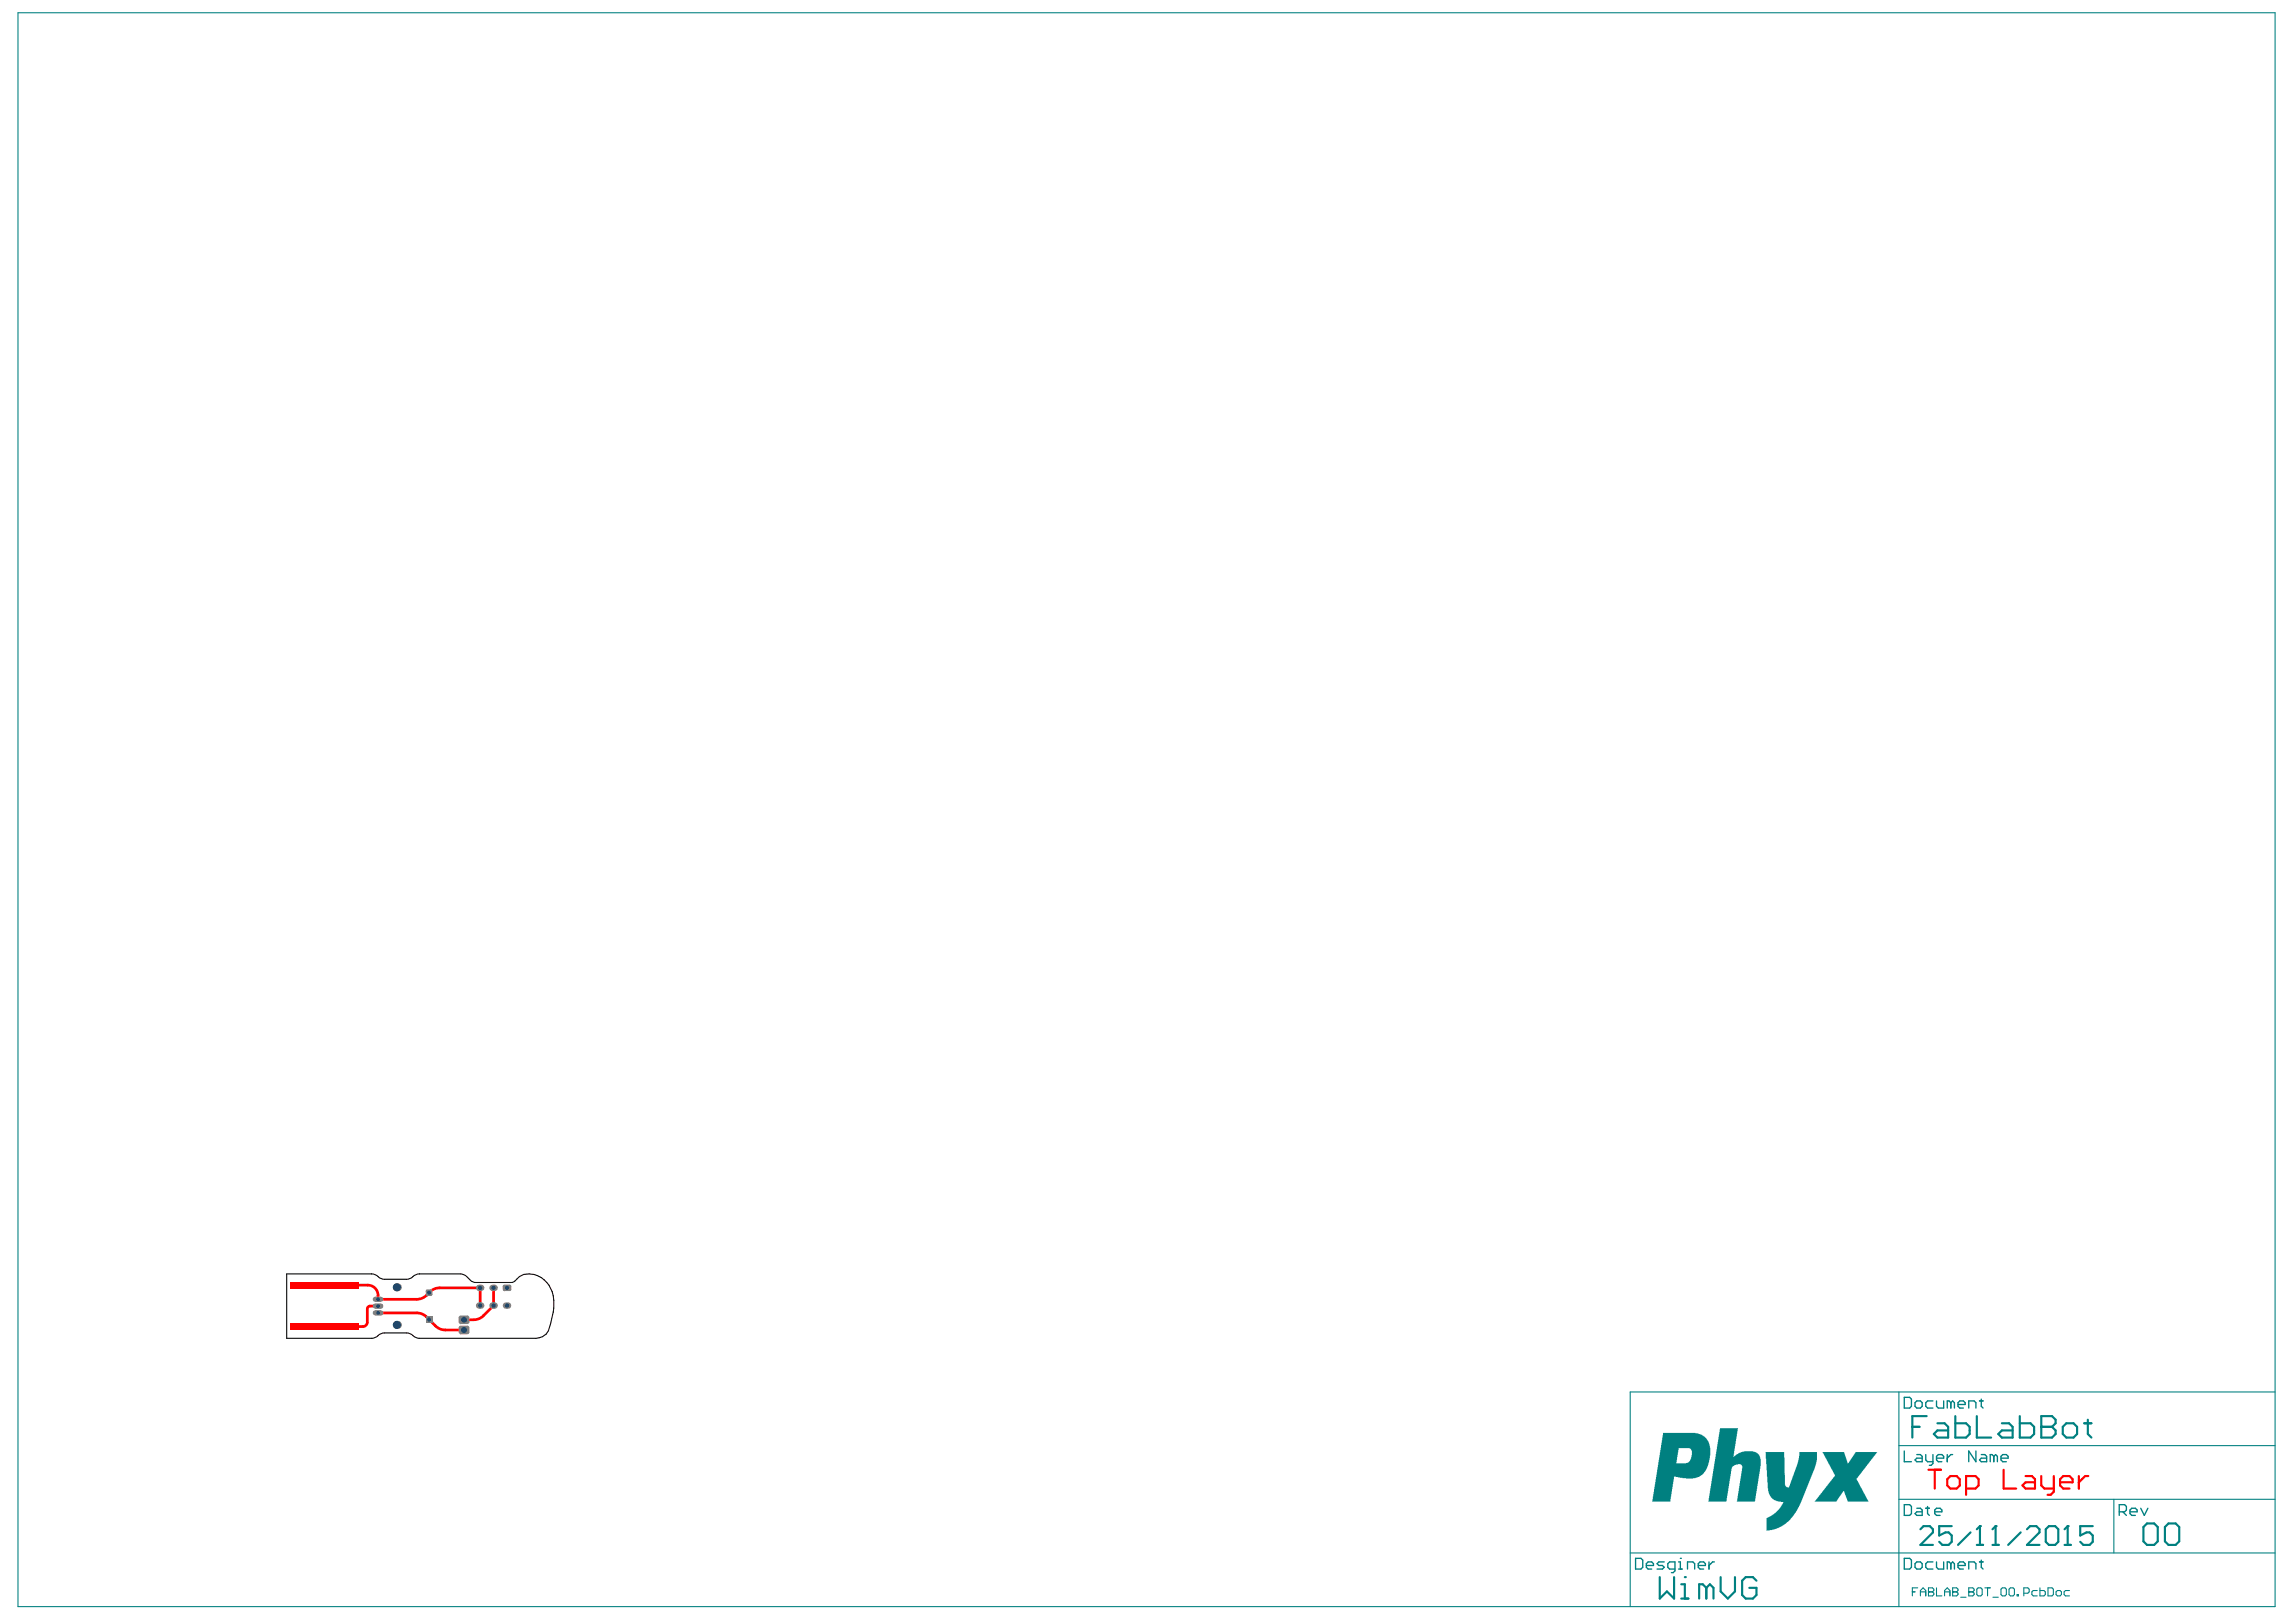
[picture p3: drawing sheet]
<svg xmlns="http://www.w3.org/2000/svg" width="297mm" height="210mm" viewBox="0 0 297 210" stroke-linecap="round" stroke-linejoin="round" font-family="sans-serif">
<g fill="#008080">
<path d="M235.8 187.9h2.8l.4 1.5 .2-.1 .9-1.4h2.8l-2.6 3.3a.38 .38 0 0 0 .1 .5l1.3 2.6h-2.6l-.5-1.3h-.1l-.9 1.3h-2.8l2.2-2.8 .1-.3a.34 .34 0 0 0 .1-.5z"/>
<path d="M228.4 187.9h2.4l.1 4.2 .1 .2 .3 .2h.2l1.1-3.1 .2-1v-.5h2.3v1.1l-.4 1.2-1.9 4.6-.7 1.3-1.1 1.1-.9 .6-.8 .2-.8 .1v-1.2a.45 .45 0 0 1 .4-.6l.8-.5 .5-.5 .5-.9-.6-.1-.6-.2-.4-.3-.3-.5-.1-.7z"/>
<path d="M222.5 184.8h2.4l-.7 3.7 .8-.5 .7-.2 1.3 .1 .4 .2 .3 .4 .1 .3v.9l-.8 4.6h-2.3l.7-4.1a.58 .58 0 0 0-.1-.7h-.7l-.3 .2a.59 .59 0 0 0-.3 .7l-.7 3.9h-2.3z"/>
<path d="M215.1 185.4h4.2l.9 .3 .6 .5 .4 .7 .1 .5-.1 1.3-.2 .9-.3 .7-.3 .4-.5 .4-.9 .2h-.9l-1.5-.2-.5 3.2h-2.4zM217.2 187.4l-.3 2h1.2l.3-.1 .4-.5 .1-.8a.56 .56 0 0 0-.3-.6z"/>
</g>
<g fill="none" stroke="#008080" stroke-width=".14">
<path d="M2.3 1.7h292v206.2h-292zM245.7 180.1v27.8M245.7 194h48.6M245.7 187.1h48.6M273.5 194v7M294.3 180.1h-83.4v27.8M210.9 201h83.4M247.4 206h.4M248.1 205.5h-.7v1M248.4 206h.7M248.4 206.5v-.7l.4-.3 .3 .3v.7M249.5 206h.1"/>
<path d="M249.5 205.5h.5l.2 .2v.1l-.2 .2 .2 .2v.2l-.2 .1h-.5zM249.5 206h.5M250.5 205.5v1h.7M251.6 206h.7M251.6 206.5v-.7l.3-.3 .4 .3v.7M252.6 206h.1M252.6 205.5h.5l.2 .2v.1l-.2 .2 .2 .2v.2l-.2 .1h-.5zM252.6 206h.5M253.7 206.7h.7M254.7 206h.1M254.7 205.5h.5l.2 .2v.1l-.2 .2 .2 .2v.2l-.2 .1h-.5zM254.7 206h.5"/>
<path d="M255.7 205.7l.2-.2h.4l.1 .2v.7l-.1 .1h-.4l-.2-.1zM256.8 205.5h.7M257.1 205.5v1M257.8 206.7h.7M258.9 205.7l.1-.2h.4l.2 .2v.7l-.2 .1h-.4l-.1-.1zM259.9 205.7l.2-.2h.3l.2 .2v.7l-.2 .1h-.3l-.2-.1zM261 206.4h.1v.1h-.1zM261.8 206.2h.5l.2-.2v-.3l-.2-.2h-.5v1M263.6 205.8h-.6l-.1 .2v.4l.1 .1h.6M263.9 205.5v1h.5l.2-.1v-.4l-.2-.2h-.5M265 205.5h.5l.1 .2v.7l-.1 .1h-.5zM266 206l.2-.2h.3l.2 .2v.4l-.2 .1h-.3l-.2-.1z"/>
<path d="M267.7 205.8h-.5l-.2 .2v.4l.2 .1h.5"/>
</g>
<g fill="none" stroke="#008080" stroke-width=".17">
<path d="M246.4 194.7h.7l.2 .3v.9l-.2 .2h-.7zM246.4 180.8h.7l.2 .3v.9l-.2 .2h-.7zM246.4 187.8v1.4h.9M247.8 181.5l.2-.2h.4l.3 .2v.5l-.3 .2h-.4l-.2-.2zM248 195.2h.4l.3 .2v.7h-.7l-.2-.2 .2-.3h.7M248 188.2h.4l.3 .3v.7h-.7l-.2-.3 .2-.2h.7M249.1 195.2h.5M249.1 188.2v.7l.3 .3h.7M249.4 195v.9l.2 .2M250.1 181.3h-.7l-.3 .2v.5l.3 .2h.7M250.1 188.2v1.2l-.3 .2h-.2M250.3 195.6h.9v-.2l-.2-.2h-.5l-.2 .2v.5l.2 .2h.5"/>
<path d="M250.5 188.7h1v-.2l-.3-.3h-.4l-.3 .3v.4l.3 .3h.4M250.5 181.3v.7l.3 .2h.7v-.9M251.9 188.2v1M252.4 181.5l-.2-.2h-.3v.9M252.4 181.5l.2-.2 .2 .2v.7M252.4 181.5v.7M252.6 188.2h-.2l-.5 .5M253.3 181.8h.9v-.3l-.2-.2h-.5l-.2 .2v.5l.2 .2h.5M254.7 182.2v-.9h.7l.2 .2v.7M255.6 187.8v1.4l-.9-1.4v1.4M256.1 181.3h.5M256.3 188.2h.5l.2 .3v.7h-.7l-.2-.3 .2-.2h.7"/>
<path d="M256.3 181.1v.9l.3 .2M257.9 188.5l-.2-.3h-.2v1M257.9 188.5v.7M257.9 188.5l.3-.3 .2 .3v.7M258.9 188.7h.9v-.2l-.2-.3h-.5l-.2 .3v.4l.2 .3h.5M274.2 195.6h.7l.2-.2v-.4l-.2-.3h-.7v1.4M274.6 195.6l.5 .5M275.6 195.6h.9v-.2l-.2-.2h-.5l-.2 .2v.5l.2 .2h.5M277 195.2l.4 .9 .5-.9M211.6 201.7h.7l.2 .2v.9l-.2 .3h-.7zM213 202.6h.9v-.2l-.2-.3h-.5l-.2 .3v.4l.2 .3h.5M215.3 202.1h-.7l-.2 .3 .2 .2h.5l.2 .2-.2 .3h-.7"/>
<path d="M216.7 203.1h-.7l-.2-.3v-.4l.2-.3h.7v1.2l-.2 .2h-.3M217.2 203.1h.4M217.2 202.1h.2v1M217.4 201.7h.1M218.3 203.1v-1h.7l.2 .3v.7M219.7 202.6h.9v-.2l-.2-.3h-.5l-.2 .3v.4l.2 .3h.5M221.1 202.1v1M221.8 202.1h-.2l-.5 .5M246.4 201.7h.7l.2 .2v.9l-.2 .3h-.7zM247.8 202.4l.2-.3h.4l.3 .3v.4l-.3 .3h-.4l-.2-.3zM250.1 202.1h-.7l-.3 .3v.4l.3 .3h.7M250.5 202.1v.7l.3 .3h.7v-1"/>
<path d="M252.4 202.4l-.2-.3h-.3v1M252.4 202.4v.7M252.4 202.4l.2-.3 .2 .3v.7M253.3 202.6h.9v-.2l-.2-.3h-.5l-.2 .3v.4l.2 .3h.5M254.7 203.1v-1h.7l.2 .3v.7M256.1 202.1h.5M256.3 201.9v.9l.3 .3"/>
</g>
<g fill="none" stroke="#008080" stroke-width=".28">
<path d="M247.4 184.6h.9M248.4 197.9l.5-.4h.8l.4 .4v.4l-1.7 1.6h1.7M249.3 183.3h-1.9v2.7M250.6 184.2h1l.4 .4v1.4h-1.4l-.4-.4 .4-.5h1.4M252.5 197.5h-1.6v1.2l.8-.4h.4l.4 .4v.8l-.4 .4h-.8l-.4-.4M253 183.3v2.7h1.4l.4-.4v-1l-.4-.4h-1.4M254.9 198.3l-1.6 1.6M255.7 183.3v2.7h1.9M255.7 199.9h.9M256.1 197.5h.1M256.1 197.5v2.4M256.1 197.5l-.4 .4"/>
<path d="M257.8 199.9h.8M258.2 197.5h.1M258.2 197.5v2.4M258.2 197.5l-.4 .4M259 184.2h.9l.5 .4v1.4h-1.4l-.5-.4 .5-.5h1.4M261.3 183.3v2.7h1.4l.5-.4v-1l-.5-.4h-1.4M261.4 198.3l-1.6 1.6M262.2 197.9l.4-.4h.8l.5 .4v.4l-1.7 1.6h1.7M264.1 184.6h.1M264.1 183.3h1.4l.4 .4v.5l-.4 .4 .4 .5v.5l-.4 .4h-1.4zM264.1 184.6h1.4M264.7 197.9l.4-.4h.8l.4 .4v1.6l-.4 .4h-.8l-.4-.4z"/>
<path d="M266.9 184.6l.4-.4h1l.4 .4v1l-.4 .4h-1l-.4-.4zM267.1 199.9h.8M267.5 197.5h.1M267.5 197.5v2.4M267.5 197.5l-.4 .4M269.6 184.2h1M270.1 183.7v1.9l.5 .4M270.7 197.5h-1.6v1.2l.8-.4h.4l.4 .4v.8l-.4 .4h-.8l-.4-.4M277.3 197.6l.5-.4h.9l.5 .4v1.9l-.5 .4h-.9l-.5-.4zM280.1 197.6l.4-.4h1l.4 .4v1.9l-.4 .4h-1l-.4-.4zM214.7 204.1v2.8l1-1 .9 1v-2.8M217.5 206.9h.9"/>
<path d="M217.5 205h.5v1.9M218 204.1h.1M220.8 205.5l-.5-.5h-.5v1.9M220.8 205.5v1.4M220.8 205.5l.4-.5 .5 .5v1.4M222.6 204.1v1.8l.9 1 1-1v-1.8M227.2 204.6l-.4-.5h-1l-.4 .5v1.8l.4 .5h1l.4-.5v-.9h-.9"/>
</g>
<path d="M41.9 166.3h5.7a1.44 1.44 0 0 1 1.3 1.8h5a2.09 2.09 0 0 0 1.7-.9 1.77 1.77 0 0 1 1.3-.5h5.2v2.3M48.9 169h-1l-.3 .2-.1 1.9-.1 .3-.2 .2-.2 .1h-5.1M48.9 169.9h5a1.77 1.77 0 0 1 1.3 .5l1.2 1.2a1.77 1.77 0 0 0 1.2 .5h2.4M63.9 166.7v2.3l-1.4 1.3a1.77 1.77 0 0 1-1.2 .5h-1.3" fill="none" stroke="#f00" stroke-width=".35"/>
<path d="M249.5 190.2h1.6M250.3 190.2v2.4M251.9 191.4l.4-.4h.8l.4 .4v.8l-.4 .4h-.8l-.4-.4zM254.4 192.6h1.2l.4-.4v-.8l-.4-.4h-1.2v2.4M259.2 190.2v2.4h1.6M262.1 191h.8l.4 .4v1.2h-1.2l-.4-.4 .4-.4h1.2M264.1 191v1.2l.4 .4h1.2M265.7 191v2l-.4 .4h-.4M266.5 191.8h1.6v-.4l-.4-.4h-.8l-.4 .4v.8l.4 .4h.8M269 191v1.6M270.2 191h-.4l-.8 .8" fill="none" stroke="#f00" stroke-width=".28"/>
<path d="M63.7 169h.3" fill="none" stroke="#808080" stroke-width=".83"/>
<circle cx="63.9" cy="169" r=".28" fill="#1f4769"/>
<path d="M55.1 170.3h.8v.9h-.8z" fill-rule="evenodd" fill="#808080"/>
<circle cx="55.5" cy="170.8" r=".26" fill="#1f4769"/>
<path d="M55.1 167.1l.2-.2h.4l.2 .2v.4l-.2 .2h-.4l-.2-.2z" fill-rule="evenodd" fill="#808080"/>
<g fill="#808080">
<path d="M55.1 167.1h.2zM55.1 166.9h.2v.2h-.2z"/>
<path d="M55.3 167.5v.2zM55.1 167.5h.2v.2z"/>
<path d="M55.7 167.5h.2zM55.7 167.5h.2l-.2 .2z"/>
<path d="M55.7 166.9v.2zM55.7 166.9l.2 .2h-.2z"/>
</g>
<circle cx="55.5" cy="167.3" r=".26" fill="#1f4769"/>
<path d="M63.7 166.7h.3" fill="none" stroke="#808080" stroke-width=".83"/>
<circle cx="63.9" cy="166.7" r=".28" fill="#1f4769"/>
<path d="M48.6 169h.7" fill="none" stroke="#808080" stroke-width=".7"/>
<circle cx="48.9" cy="169" r=".24" fill="#1f4769"/>
<path d="M62 169h.3" fill="none" stroke="#808080" stroke-width=".83"/>
<circle cx="62.1" cy="169" r=".28" fill="#1f4769"/>
<path d="M65.5 169h.2" fill="none" stroke="#808080" stroke-width=".83"/>
<circle cx="65.6" cy="169" r=".28" fill="#1f4769"/>
<path d="M48.6 169.9h.7" fill="none" stroke="#808080" stroke-width=".7"/>
<circle cx="48.9" cy="169.9" r=".24" fill="#1f4769"/>
<circle cx="51.3" cy="171.5" r=".52" fill="#808080"/>
<circle cx="51.3" cy="171.5" r=".52" fill="#1f4769"/>
<path d="M48.6 168.1h.7" fill="none" stroke="#808080" stroke-width=".7"/>
<circle cx="48.9" cy="168.1" r=".24" fill="#1f4769"/>
<circle cx="51.3" cy="166.6" r=".52" fill="#808080"/>
<circle cx="51.3" cy="166.6" r=".52" fill="#1f4769"/>
<path d="M59.3 170.5l.3-.3h.8l.3 .3v.6l-.3 .2h-.8l-.3-.2z" fill-rule="evenodd" fill="#808080"/>
<g fill="#808080">
<path d="M60.4 170.2v.3zM60.4 170.2l.3 .2v.1h-.3z"/>
<path d="M59.3 170.5h.3zM59.4 170.4l.2-.2v.3h-.3z"/>
<path d="M59.6 171.1v.2zM59.3 171.1h.3v.2h-.1z"/>
<path d="M60.4 171.1h.3zM60.4 171.1h.3l-.1 .2h-.2z"/>
</g>
<circle cx="60" cy="170.8" r=".38" fill="#1f4769"/>
<path d="M59.3 171.8l.3-.2h.8l.3 .2v.6l-.3 .3h-.8l-.3-.3z" fill-rule="evenodd" fill="#808080"/>
<g fill="#808080">
<path d="M59.6 172.4v.3zM59.3 172.4h.3v.3l-.1-.1z"/>
<path d="M60.4 172.4h.3zM60.4 172.4h.3l-.1 .2-.2 .1z"/>
<path d="M60.4 171.6v.2zM60.4 171.6l.3 .1v.1h-.3z"/>
<path d="M59.3 171.8h.3zM59.4 171.7l.2-.1v.2h-.3z"/>
</g>
<circle cx="60" cy="172.1" r=".38" fill="#1f4769"/>
<path d="M62 166.7h.3" fill="none" stroke="#808080" stroke-width=".83"/>
<circle cx="62.1" cy="166.7" r=".28" fill="#1f4769"/>
<path d="M65 166.5l.2-.3h.7l.3 .3v.4l-.3 .2h-.7l-.2-.2z" fill-rule="evenodd" fill="#808080"/>
<g fill="#808080">
<path d="M65.2 166.9v.2zM65 166.9h.2v.2z"/>
<path d="M65.9 166.9h.3zM65.9 166.9h.3l-.3 .2z"/>
<path d="M65.9 166.2v.3zM65.9 166.2l.3 .3h-.3z"/>
<path d="M65 166.5h.2zM65.1 166.3l.1-.1v.3h-.2z"/>
</g>
<circle cx="65.6" cy="166.7" r=".28" fill="#1f4769"/>
<g fill="#f00">
<path d="M37.5 171.2h8.9v.9h-8.9z" fill-rule="evenodd"/>
<path d="M37.5 165.9h8.9v.8h-8.9z" fill-rule="evenodd"/>
</g>
<path d="M37.1 164.9h11a1.58 1.58 0 0 1 1.1 .5l.5 .2h2.9a1.58 1.58 0 0 0 1.1-.6l.6-.1h5.2a1.68 1.68 0 0 1 1.4 .8l.6 .3h4.6a1.36 1.36 0 0 0 1.1-.8 2.8 2.8 0 0 1 3.5 .8 4.5 4.5 0 0 1 .9 3.8l-.4 1.5a1.9 1.9 0 0 1-1.9 1.9h-15a1.58 1.58 0 0 1-1.1-.5l-.6-.2h-2.9a1.58 1.58 0 0 0-1 .5l-.6 .2h-11z" fill="none" stroke="#000" stroke-width=".14"/>
</svg>
